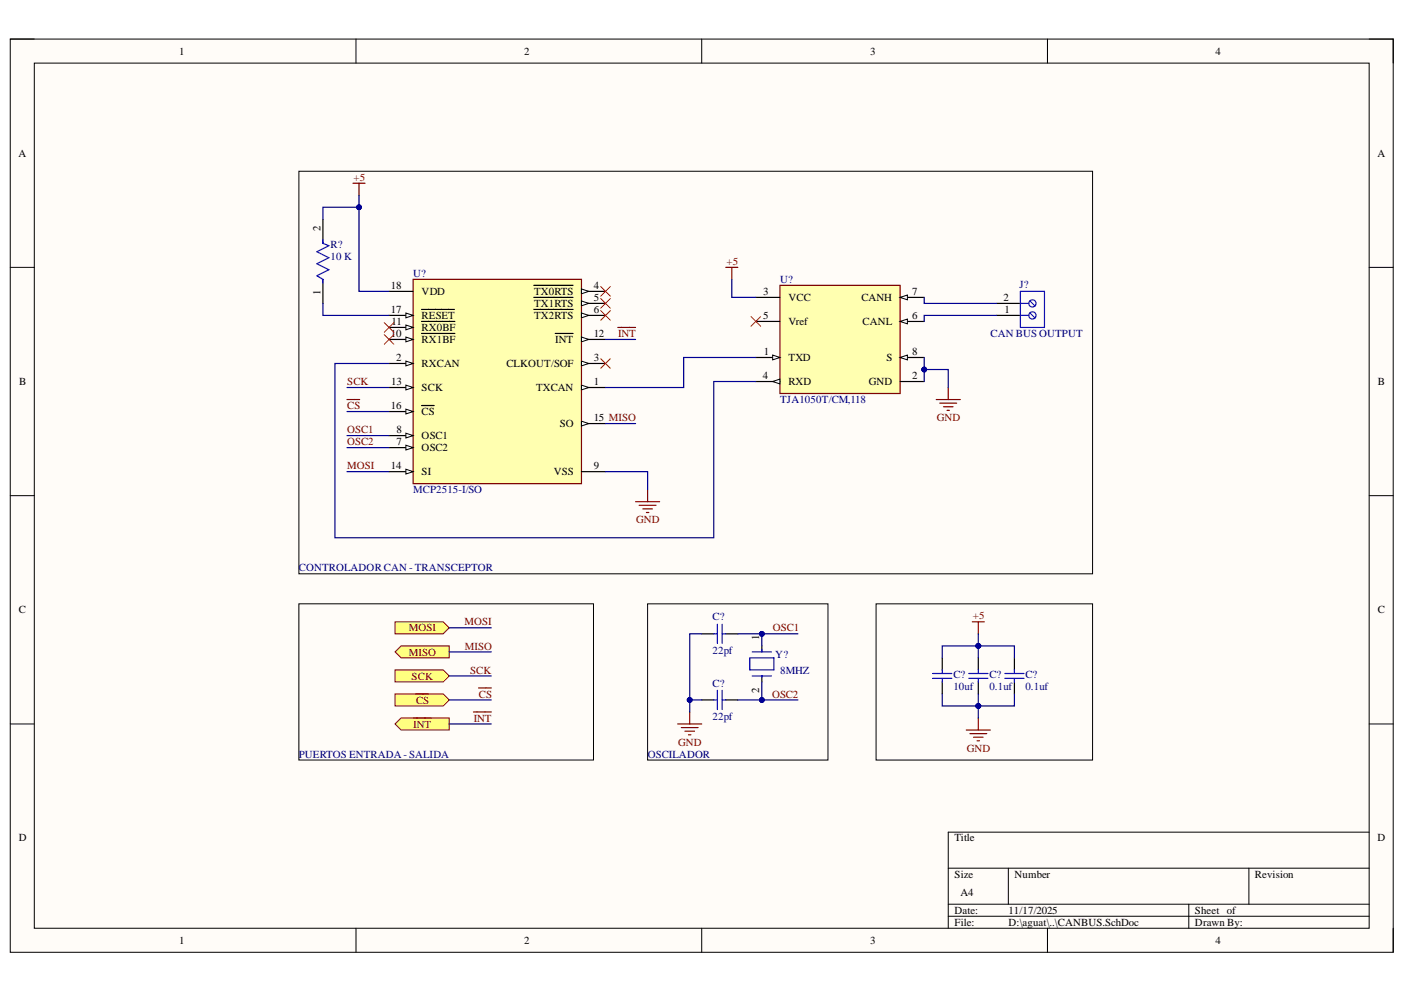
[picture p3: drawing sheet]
<svg xmlns="http://www.w3.org/2000/svg" width="297mm" height="210mm" viewBox="0 0 297 210" stroke-linecap="round" stroke-linejoin="round" font-family="sans-serif">
<defs><g id="words">
<g font-size="2.3">
<text x="37.9" y="11.6">1</text>
<text x="110.9" y="11.6">2</text>
<text x="184.1" y="11.6">3</text>
<text x="257.1" y="11.6">4</text>
<text x="3.9" y="33.1">A</text>
<text x="291.4" y="33.1">A</text>
<text x="67.8" y="49" transform="rotate(-90 67.8 49)">2</text>
<text x="67.8" y="62.5" transform="rotate(-90 67.8 62.5)">1</text>
<text x="82.7" y="61.1">18</text>
<text x="89.2" y="62.4">VDD</text>
<text x="113" y="62.4">TX0RTS</text>
<text x="113" y="65">TX1RTS</text>
<text x="125.6" y="61.1">4</text>
<text x="125.6" y="63.7">5</text>
<text x="161.5" y="62.4">3</text>
<text x="166.8" y="63.7">VCC</text>
<text x="182.2" y="63.7">CANH</text>
<text x="193" y="62.4">7</text>
<text x="212.3" y="63.7">2</text>
<text x="82.7" y="66.2">17</text>
<text x="82.7" y="71.3">10</text>
<text x="82.9" y="68.8">11</text>
<text x="89.2" y="67.5">RESET</text>
<text x="89.2" y="70">RX0BF</text>
<text x="113" y="67.5">TX2RTS</text>
<text x="125.6" y="71.3">12</text>
<text x="125.6" y="66.2">6</text>
<text x="161.5" y="67.5">5</text>
<text x="166.8" y="68.8">Vref</text>
<text x="182.5" y="68.8">CANL</text>
<text x="193" y="67.5">6</text>
<text x="212.5" y="66.2">1</text>
<text x="83.8" y="76.4">2</text>
<text x="89.2" y="72.6">RX1BF</text>
<text x="89.2" y="77.6">RXCAN</text>
<text x="107.2" y="77.6">CLKOUT/SOF</text>
<text x="117.5" y="72.6">INT</text>
<text x="125.6" y="76.4">3</text>
<text x="161.6" y="75.1">1</text>
<text x="166.8" y="76.4">TXD</text>
<text x="187.6" y="76.4">S</text>
<text x="193" y="75.1">8</text>
<text x="4.1" y="81.4">B</text>
<text x="82.8" y="81.4">13</text>
<text x="89.2" y="82.7">SCK</text>
<text x="113.4" y="82.7">TXCAN</text>
<text x="125.6" y="81.4">1</text>
<text x="161.4" y="80.2">4</text>
<text x="166.8" y="81.4">RXD</text>
<text x="183.8" y="81.4">GND</text>
<text x="193" y="80.2">2</text>
<text x="291.5" y="81.4">B</text>
<text x="82.7" y="86.5">16</text>
<text x="89.2" y="87.8">CS</text>
<text x="125.6" y="89.1">15 MISO</text>
<text x="83.9" y="91.6">8</text>
<text x="83.9" y="94.2">7</text>
<text x="89.2" y="93">OSC1</text>
<text x="89.2" y="95.5">OSC2</text>
<text x="118.4" y="90.3">SO</text>
<text x="82.7" y="99.3">14</text>
<text x="89.2" y="100.6">SI</text>
<text x="117.1" y="100.6">VSS</text>
<text x="125.6" y="99.3">9</text>
<text x="4" y="129.7">C</text>
<text x="291.5" y="129.7">C</text>
<text x="160.6" y="135.4" transform="rotate(-90 160.6 135.4)">1</text>
<text x="160.6" y="146.6" transform="rotate(-90 160.6 146.6)">2</text>
<text x="4" y="178">D</text>
<text x="202" y="178">Title</text>
<text x="291.4" y="178">D</text>
<text x="202" y="185.7">Size</text>
<text x="214.6" y="185.7">Number</text>
<text x="265.5" y="185.7">Revision</text>
<text x="203.2" y="189.6">A4</text>
<text x="202" y="193.4">Date:</text>
<text x="202" y="195.9">File:</text>
<text x="213.4" y="193.4">11/17/2025</text>
<text x="213.4" y="195.9">D:\aguat\..\CANBUS.SchDoc</text>
<text x="252.8" y="193.4">Sheet of</text>
<text x="252.8" y="195.9">Drawn By:</text>
<text x="37.9" y="199.7">1</text>
<text x="110.9" y="199.7">2</text>
<text x="184.1" y="199.7">3</text>
<text x="257.1" y="199.7">4</text>
</g>
<g font-size="2.3" fill="#800000">
<text x="74.8" y="38.2">+5</text>
<text x="153.7" y="56.1">+5</text>
<text x="130.8" y="71.3">INT</text>
<text x="73.5" y="81.4">SCK</text>
<text x="73.5" y="86.5">CS</text>
<text x="198.2" y="89.1">GND</text>
<text x="73.5" y="94.2">OSC2</text>
<text x="73.5" y="91.6">OSC1</text>
<text x="73.5" y="99.3">MOSI</text>
<text x="134.6" y="110.7">GND</text>
<text x="205.8" y="131">+5</text>
<text x="86.5" y="133.6">MOSI</text>
<text x="98.3" y="132.3">MOSI</text>
<text x="98.4" y="137.4">MISO</text>
<text x="163.5" y="133.6">OSC1</text>
<text x="86.5" y="138.7">MISO</text>
<text x="87.1" y="143.8">SCK</text>
<text x="99.5" y="142.5">SCK</text>
<text x="88" y="148.9">CS</text>
<text x="101.3" y="147.6">CS</text>
<text x="163.4" y="147.6">OSC2</text>
<text x="87.4" y="153.9">INT</text>
<text x="100.2" y="152.7">INT</text>
<text x="143.5" y="157.7">GND</text>
<text x="204.6" y="159">GND</text>
</g>
<g font-size="2.3" fill="#000080">
<text x="69.9" y="52.5">R?</text>
<text x="69.9" y="55.1">10 K</text>
<text x="87.4" y="58.6">U?</text>
<text x="165" y="59.9">U?</text>
<text x="215.7" y="60.9">J?</text>
<text x="209.6" y="71.3">CAN BUS OUTPUT</text>
<text x="165" y="85.3">TJA1050T/CM,118</text>
<text x="87.4" y="104.4">MCP2515-I/SO</text>
<text x="63.2" y="120.9">CONTROLADOR CAN - TRANSCEPTOR</text>
<text x="150.7" y="131.3">C?</text>
<text x="150.7" y="138.5">22pf</text>
<text x="164" y="139.2">Y?</text>
<text x="165" y="142.5">8MHZ</text>
<text x="201.7" y="143.5">C?</text>
<text x="209.3" y="143.5">C?</text>
<text x="216.9" y="143.5">C?</text>
<text x="150.7" y="145.3">C?</text>
<text x="201.7" y="146.1">10uf</text>
<text x="209.3" y="146.1">0.1uf</text>
<text x="216.9" y="146.1">0.1uf</text>
<text x="150.7" y="152.4">22pf</text>
<text x="63.2" y="160.3">PUERTOS ENTRADA- SALIDA</text>
<text x="137" y="160.3">OSCILADOR</text>
</g>
</g></defs>
<path d="M2.2 8.3h292.6v193.2h-292.6z" fill-rule="evenodd" fill="#fffcf8"/>
<path d="M2.2 8.3h292.6v193.2h-292.6z" fill="none" stroke="#000" stroke-width=".21"/>
<path d="M7.3 13.4h282.4v183h-282.4z" fill-rule="evenodd" fill="#fffcf8"/>
<g fill="none" stroke="#000" stroke-width=".21">
<path d="M2.2 8.3h5.1M7.3 13.4h282.4v183h-282.4zM75.3 8.3v5M148.5 8.3v5M221.6 8.3v5.1M289.7 8.3h5.1v5.1M2.2 56.6h5.1M289.7 56.6h5.1M2.2 104.9h5.1M289.7 104.9h5.1M2.2 153.2h5.1M289.7 153.2h5.1"/>
<path d="M289.7 176.1h-89.1v20.3M75.3 196.4v5.1M148.5 196.4v5.1M200.6 183.7h89.1M200.6 191.3h89.1M200.6 193.9h89.1M213.3 183.7v7.6M221.6 196.4v5.1M251.5 191.3v5.1M264.2 183.7v7.6M294.8 196.4v5.1"/>
</g>
<path d="M87.4 59.1h35.6v43.2h-35.6z" fill-rule="evenodd" fill="#ffffb0"/>
<path d="M87.4 59.1h35.6v43.2h-35.6z" fill="none" stroke="#800000" stroke-width=".25"/>
<path d="M82.3 61.7h5.1M82.3 92.2h5.1" fill="none" stroke="#000" stroke-width=".25"/>
<path d="M85.9 91.7l1.5 .5-1.5 .5z" fill="#f8fcff"/>
<path d="M85.9 91.7l1.5 .5-1.5 .5z" fill="none" stroke="#000" stroke-width=".21"/>
<path d="M82.3 94.7h5.1" fill="none" stroke="#000" stroke-width=".25"/>
<path d="M85.9 94.2l1.5 .5-1.5 .5z" fill="#f8fcff"/>
<path d="M85.9 94.2l1.5 .5-1.5 .5z" fill="none" stroke="#000" stroke-width=".21"/>
<path d="M82.3 87.1h5.1" fill="none" stroke="#000" stroke-width=".25"/>
<path d="M85.9 86.6l1.5 .5-1.5 .5z" fill="#f8fcff"/>
<path d="M85.9 86.6l1.5 .5-1.5 .5z" fill="none" stroke="#000" stroke-width=".21"/>
<path d="M123 71.8h5.1M89.2 85.8h2.7" fill="none" stroke="#000" stroke-width=".25"/>
<path d="M123 71.3l1.5 .5-1.5 .5z" fill="#f8fcff"/>
<path d="M123 71.3l1.5 .5-1.5 .5z" fill="none" stroke="#000" stroke-width=".21"/>
<path d="M82.3 66.7h5.1M117.5 70.6h3.7" fill="none" stroke="#000" stroke-width=".25"/>
<path d="M85.9 66.2l1.5 .5-1.5 .6z" fill="#f8fcff"/>
<path d="M85.9 66.2l1.5 .5-1.5 .6z" fill="none" stroke="#000" stroke-width=".21"/>
<path d="M82.3 69.3h5.1M89.2 65.5h6.9" fill="none" stroke="#000" stroke-width=".25"/>
<path d="M85.9 68.8l1.5 .5-1.5 .5z" fill="#f8fcff"/>
<path d="M85.9 68.8l1.5 .5-1.5 .5z" fill="none" stroke="#000" stroke-width=".21"/>
<path d="M82.3 71.8h5.1M89.2 68h7" fill="none" stroke="#000" stroke-width=".25"/>
<path d="M85.9 71.3l1.5 .5-1.5 .5z" fill="#f8fcff"/>
<path d="M85.9 71.3l1.5 .5-1.5 .5z" fill="none" stroke="#000" stroke-width=".21"/>
<path d="M89.2 70.6h7M123 61.7h5.1" fill="none" stroke="#000" stroke-width=".25"/>
<path d="M123 61.1l1.5 .6-1.5 .5z" fill="#f8fcff"/>
<path d="M123 61.1l1.5 .6-1.5 .5z" fill="none" stroke="#000" stroke-width=".21"/>
<path d="M112.9 60.4h8.3M123 64.2h5.1" fill="none" stroke="#000" stroke-width=".25"/>
<path d="M123 63.7l1.5 .5-1.5 .5z" fill="#f8fcff"/>
<path d="M123 63.7l1.5 .5-1.5 .5z" fill="none" stroke="#000" stroke-width=".21"/>
<path d="M112.9 62.9h8.3M123 66.7h5.1" fill="none" stroke="#000" stroke-width=".25"/>
<path d="M123 66.2l1.5 .5-1.5 .6z" fill="#f8fcff"/>
<path d="M123 66.2l1.5 .5-1.5 .6z" fill="none" stroke="#000" stroke-width=".21"/>
<path d="M112.9 65.5h8.3M123 76.9h5.1" fill="none" stroke="#000" stroke-width=".25"/>
<path d="M123 76.4l1.5 .5-1.5 .5z" fill="#f8fcff"/>
<path d="M123 76.4l1.5 .5-1.5 .5z" fill="none" stroke="#000" stroke-width=".21"/>
<path d="M82.3 76.9h5.1" fill="none" stroke="#000" stroke-width=".25"/>
<path d="M85.9 76.4l1.5 .5-1.5 .5z" fill="#f8fcff"/>
<path d="M85.9 76.4l1.5 .5-1.5 .5z" fill="none" stroke="#000" stroke-width=".21"/>
<path d="M82.3 82h5.1" fill="none" stroke="#000" stroke-width=".25"/>
<path d="M85.9 81.5l1.5 .5-1.5 .5z" fill="#f8fcff"/>
<path d="M85.9 81.5l1.5 .5-1.5 .5z" fill="none" stroke="#000" stroke-width=".21"/>
<path d="M82.3 99.8h5.1" fill="none" stroke="#000" stroke-width=".25"/>
<path d="M85.9 99.3l1.5 .5-1.5 .5z" fill="#f8fcff"/>
<path d="M85.9 99.3l1.5 .5-1.5 .5z" fill="none" stroke="#000" stroke-width=".21"/>
<path d="M123 89.6h5.1" fill="none" stroke="#000" stroke-width=".25"/>
<path d="M123 89.1l1.5 .5-1.5 .5z" fill="#f8fcff"/>
<path d="M123 89.1l1.5 .5-1.5 .5z" fill="none" stroke="#000" stroke-width=".21"/>
<path d="M123 82h5.1" fill="none" stroke="#000" stroke-width=".25"/>
<path d="M123 81.5l1.5 .5-1.5 .5z" fill="#f8fcff"/>
<path d="M123 81.5l1.5 .5-1.5 .5z" fill="none" stroke="#000" stroke-width=".21"/>
<path d="M123 99.8h5.1" fill="none" stroke="#000" stroke-width=".25"/>
<path d="M165 60.4h25.4v22.9h-25.4z" fill-rule="evenodd" fill="#ffffb0"/>
<path d="M165 60.4h25.4v22.9h-25.4z" fill="none" stroke="#800000" stroke-width=".25"/>
<path d="M159.9 62.9h5.1M190.4 62.9h5.1" fill="none" stroke="#000" stroke-width=".25"/>
<path d="M190.4 62.9l1.6-.5v1z" fill="#f8fcff"/>
<path d="M190.4 62.9l1.6-.5v1z" fill="none" stroke="#000" stroke-width=".21"/>
<path d="M190.4 68h5.1" fill="none" stroke="#000" stroke-width=".25"/>
<path d="M190.4 68l1.6-.5v1z" fill="#f8fcff"/>
<path d="M190.4 68l1.6-.5v1z" fill="none" stroke="#000" stroke-width=".21"/>
<path d="M159.9 80.7h5.1" fill="none" stroke="#000" stroke-width=".25"/>
<path d="M163.5 80.7l1.5-.5v1z" fill="#f8fcff"/>
<path d="M163.5 80.7l1.5-.5v1z" fill="none" stroke="#000" stroke-width=".21"/>
<path d="M190.4 75.6h5.1" fill="none" stroke="#000" stroke-width=".25"/>
<path d="M190.4 75.6l1.6-.5v1.1z" fill="#f8fcff"/>
<path d="M190.4 75.6l1.6-.5v1.1z" fill="none" stroke="#000" stroke-width=".21"/>
<path d="M159.9 75.6h5.1" fill="none" stroke="#000" stroke-width=".25"/>
<path d="M163.5 75.1l1.5 .5-1.5 .6z" fill="#f8fcff"/>
<path d="M163.5 75.1l1.5 .5-1.5 .6z" fill="none" stroke="#000" stroke-width=".21"/>
<path d="M159.9 68h5.1M190.4 80.7h5.1" fill="none" stroke="#000" stroke-width=".25"/>
<path d="M74.7 38.8h2.5M76 38.8v2.5M134.5 106.2h5.1M135.2 106.9h3.6M136 107.7h2M136.8 108.4h.5M137 103.6v2.6" fill="none" stroke="#800000" stroke-width=".25"/>
<path d="M83.6 131.6h10.2l1.2 1.3-1.2 1.2h-10.2z" fill-rule="evenodd" fill="#ffff80"/>
<path d="M83.6 131.6h10.2l1.2 1.3-1.2 1.2h-10.2z" fill="none" stroke="#800000" stroke-width=".21"/>
<path d="M83.6 137.9l1.3-1.2h10.1v2.5h-10.1z" fill-rule="evenodd" fill="#ffff80"/>
<path d="M83.6 137.9l1.3-1.2h10.1v2.5h-10.1z" fill="none" stroke="#800000" stroke-width=".21"/>
<path d="M83.6 141.7h10.2l1.2 1.3-1.2 1.3h-10.2z" fill-rule="evenodd" fill="#ffff80"/>
<path d="M83.6 141.7h10.2l1.2 1.3-1.2 1.3h-10.2z" fill="none" stroke="#800000" stroke-width=".21"/>
<path d="M83.6 146.8h10.2l1.2 1.3-1.2 1.3h-10.2z" fill-rule="evenodd" fill="#ffff80"/>
<path d="M83.6 146.8h10.2l1.2 1.3-1.2 1.3h-10.2z" fill="none" stroke="#800000" stroke-width=".21"/>
<g fill="none" stroke="#800000" stroke-width=".25">
<path d="M153.5 56.6h2.6M154.8 56.6v2.5M73.4 84.5h2.7M198.1 84.5h5.1M198.8 85.3h3.6M199.6 86.1h2M200.4 86.8h.5M200.6 82v2.5M205.7 131.6h2.6M207 131.6v2.5M88 146.8h2.7M101.3 145.6h2.6"/>
<path d="M204.4 154.5h5.1M205.2 155.2h3.6M206 156h2M206.7 156.8h.5M207 151.9v2.6"/>
</g>
<path d="M68.3 46.4v5.1M68.3 59.1v5.1M210.8 66.7h5.1M210.8 64.2h5.1M199.3 139.2v2.5M207 139.2v2.5M214.6 139.2v2.5M199.3 144.3v2.5M207 144.3v2.5M214.6 144.3v2.5" fill="none" stroke="#000" stroke-width=".25"/>
<g fill="none" stroke="#00f" stroke-width=".25">
<path d="M68.3 50.7v.8l1.3 .5-2.6 1.3 2.6 1.2-2.6 1.3 2.6 1.3-2.6 1.2 1.3 .8v.8M215.9 66.7h1.8M215.9 64.2h1.8M215.9 61.7h5.1v7.6h-5.1zM217.9 66.2l1.1 1.1M217.9 63.7l1.1 1M197.3 142.5h4.1M197.3 143.5h4.1M199.3 141.7v.8M199.3 143.5v.8M204.9 142.5h4.1M204.9 143.5h4.1"/>
<path d="M207 141.7v.8M207 143.5v.8M212.6 142.5h4M212.6 143.5h4M214.6 141.7v.8M214.6 143.5v.8"/>
<circle cx="218.4" cy="64.2" r=".76"/>
<circle cx="218.4" cy="66.7" r=".76"/>
</g>
<path d="M158.9 67l2 2M160.9 67l-2 2" fill="none" stroke="#f00" stroke-width=".21"/>
<path d="M83.6 153.2l1.3-1.3h10.1v2.6h-10.1z" fill-rule="evenodd" fill="#ffff80"/>
<path d="M83.6 153.2l1.3-1.3h10.1v2.6h-10.1z" fill="none" stroke="#800000" stroke-width=".21"/>
<path d="M130.7 69.3h3.8M87.4 151.9h3.8M100.2 150.6h3.7M143.4 153.2h5.1M144.1 154h3.6M144.9 154.7h2M145.7 155.5h.5M145.9 150.6v2.6" fill="none" stroke="#800000" stroke-width=".25"/>
<path d="M81.3 68.3l2 2M81.3 70.8l2 2M83.3 68.3l-2 2M83.3 70.8l-2 2M127.1 60.6l2 2.1M127.1 63.2l2 2M127.1 65.7l2 2.1M127.1 75.9l2 2M129.1 60.6l-2 2.1M129.1 63.2l-2 2M129.1 65.7l-2 2.1M129.1 75.9l-2 2" fill="none" stroke="#f00" stroke-width=".21"/>
<path d="M148.5 134.1h2.5M153.5 134.1h2.6M161.2 136.7v1.2M148.5 148.1h2.5M153.5 148.1h2.6M161.2 143v1.3" fill="none" stroke="#000" stroke-width=".25"/>
<g fill="none" stroke="#00f" stroke-width=".25">
<path d="M151 134.1h.8M151.8 132.1v4.1M152.8 132.1v4.1M152.8 134.1h.7M158.6 139.2h5.1v2.5h-5.1zM159.1 137.9h4.1M161.2 137.4v.5M151 148.1h.8M151.8 146.1v4M152.8 146.1v4M152.8 148.1h.7M159.1 143h4.1"/>
<path d="M161.2 143v.3"/>
</g>
<path d="M63.2 36.2h168v85.2h-168zM63.2 127.8h62.4v33h-62.4zM137 127.8h38.2v33h-38.2zM185.4 127.8h45.8v33h-45.8z" fill="none" stroke="#000" stroke-width=".21"/>
<path d="M76 41.3v20.4h6.3" fill="none" stroke="#000080" stroke-width=".25"/>
<circle cx="75.9" cy="43.9" r=".51" fill="#000080"/>
<circle cx="75.9" cy="43.9" r=".51" fill="none" stroke="#000080" stroke-width=".21"/>
<path d="M76 43.9h-7.7v2.5M82.3 76.9h-11.4v36.9h80.1v-33.1h8.9M159.9 75.6h-15.3v6.4h-16.5M73.4 87.1h8.9M73.4 82h8.9M73.4 99.8h8.9M128.1 99.8h8.9v3.8M128.1 89.6h6.4M95 132.9h8.9M95 137.9h8.9M95 143h8.9M95 148.1h8.9" fill="none" stroke="#000080" stroke-width=".25"/>
<circle cx="75.9" cy="43.9" r=".51" fill="#000080"/>
<circle cx="75.9" cy="43.9" r=".51" fill="none" stroke="#000080" stroke-width=".21"/>
<path d="M68.3 64.2v2.5h14M207 146.8v2.6" fill="none" stroke="#000080" stroke-width=".25"/>
<circle cx="207" cy="149.4" r=".51" fill="#000080"/>
<circle cx="207" cy="149.4" r=".51" fill="none" stroke="#000080" stroke-width=".21"/>
<path d="M207 136.7v2.5" fill="none" stroke="#000080" stroke-width=".25"/>
<circle cx="207" cy="136.7" r=".51" fill="#000080"/>
<circle cx="207" cy="136.7" r=".51" fill="none" stroke="#000080" stroke-width=".21"/>
<path d="M207 134.1v2.6" fill="none" stroke="#000080" stroke-width=".25"/>
<circle cx="207" cy="136.7" r=".51" fill="#000080"/>
<circle cx="207" cy="136.7" r=".51" fill="none" stroke="#000080" stroke-width=".21"/>
<path d="M207 149.4v2.5" fill="none" stroke="#000080" stroke-width=".25"/>
<circle cx="207" cy="149.4" r=".51" fill="#000080"/>
<circle cx="207" cy="149.4" r=".51" fill="none" stroke="#000080" stroke-width=".21"/>
<path d="M154.8 59.1v3.8h5.1M195.5 75.6v5.1" fill="none" stroke="#000080" stroke-width=".25"/>
<circle cx="195.5" cy="78.2" r=".51" fill="#000080"/>
<circle cx="195.5" cy="78.2" r=".51" fill="none" stroke="#000080" stroke-width=".21"/>
<path d="M195.5 78.2h5.1v3.8" fill="none" stroke="#000080" stroke-width=".25"/>
<circle cx="195.5" cy="78.2" r=".51" fill="#000080"/>
<circle cx="195.5" cy="78.2" r=".51" fill="none" stroke="#000080" stroke-width=".21"/>
<path d="M128.1 71.8h6.4M195.5 62.9v1.3h15.3M210.8 66.7h-15.3v1.3M95 153.2h8.9M161.2 144.3v3.8h-5.1" fill="none" stroke="#000080" stroke-width=".25"/>
<circle cx="161.2" cy="148.1" r=".51" fill="#000080"/>
<circle cx="161.2" cy="148.1" r=".51" fill="none" stroke="#000080" stroke-width=".21"/>
<path d="M156.1 134.1h5.1v2.6" fill="none" stroke="#000080" stroke-width=".25"/>
<circle cx="161.2" cy="134.1" r=".51" fill="#000080"/>
<circle cx="161.2" cy="134.1" r=".51" fill="none" stroke="#000080" stroke-width=".21"/>
<path d="M148.5 134.1h-2.6v14h2.6" fill="none" stroke="#000080" stroke-width=".25"/>
<circle cx="145.9" cy="148.1" r=".51" fill="#000080"/>
<circle cx="145.9" cy="148.1" r=".51" fill="none" stroke="#000080" stroke-width=".21"/>
<path d="M145.9 148.1v2.5" fill="none" stroke="#000080" stroke-width=".25"/>
<circle cx="145.9" cy="148.1" r=".51" fill="#000080"/>
<circle cx="145.9" cy="148.1" r=".51" fill="none" stroke="#000080" stroke-width=".21"/>
<path d="M161.2 148.1h7.6" fill="none" stroke="#000080" stroke-width=".25"/>
<circle cx="161.2" cy="148.1" r=".51" fill="#000080"/>
<circle cx="161.2" cy="148.1" r=".51" fill="none" stroke="#000080" stroke-width=".21"/>
<path d="M161.2 134.1h7.6" fill="none" stroke="#000080" stroke-width=".25"/>
<circle cx="161.2" cy="134.1" r=".51" fill="#000080"/>
<circle cx="161.2" cy="134.1" r=".51" fill="none" stroke="#000080" stroke-width=".21"/>
<path d="M73.4 92.2h8.9M73.4 94.7h8.9M199.3 146.8v2.6h15.3v-2.6" fill="none" stroke="#000080" stroke-width=".25"/>
<circle cx="207" cy="149.4" r=".51" fill="#000080"/>
<circle cx="207" cy="149.4" r=".51" fill="none" stroke="#000080" stroke-width=".21"/>
<path d="M199.3 139.2v-2.5h15.3v2.5" fill="none" stroke="#000080" stroke-width=".25"/>
<circle cx="207" cy="136.7" r=".51" fill="#000080"/>
<circle cx="207" cy="136.7" r=".51" fill="none" stroke="#000080" stroke-width=".21"/>
<use href="#words"/>
</svg>
